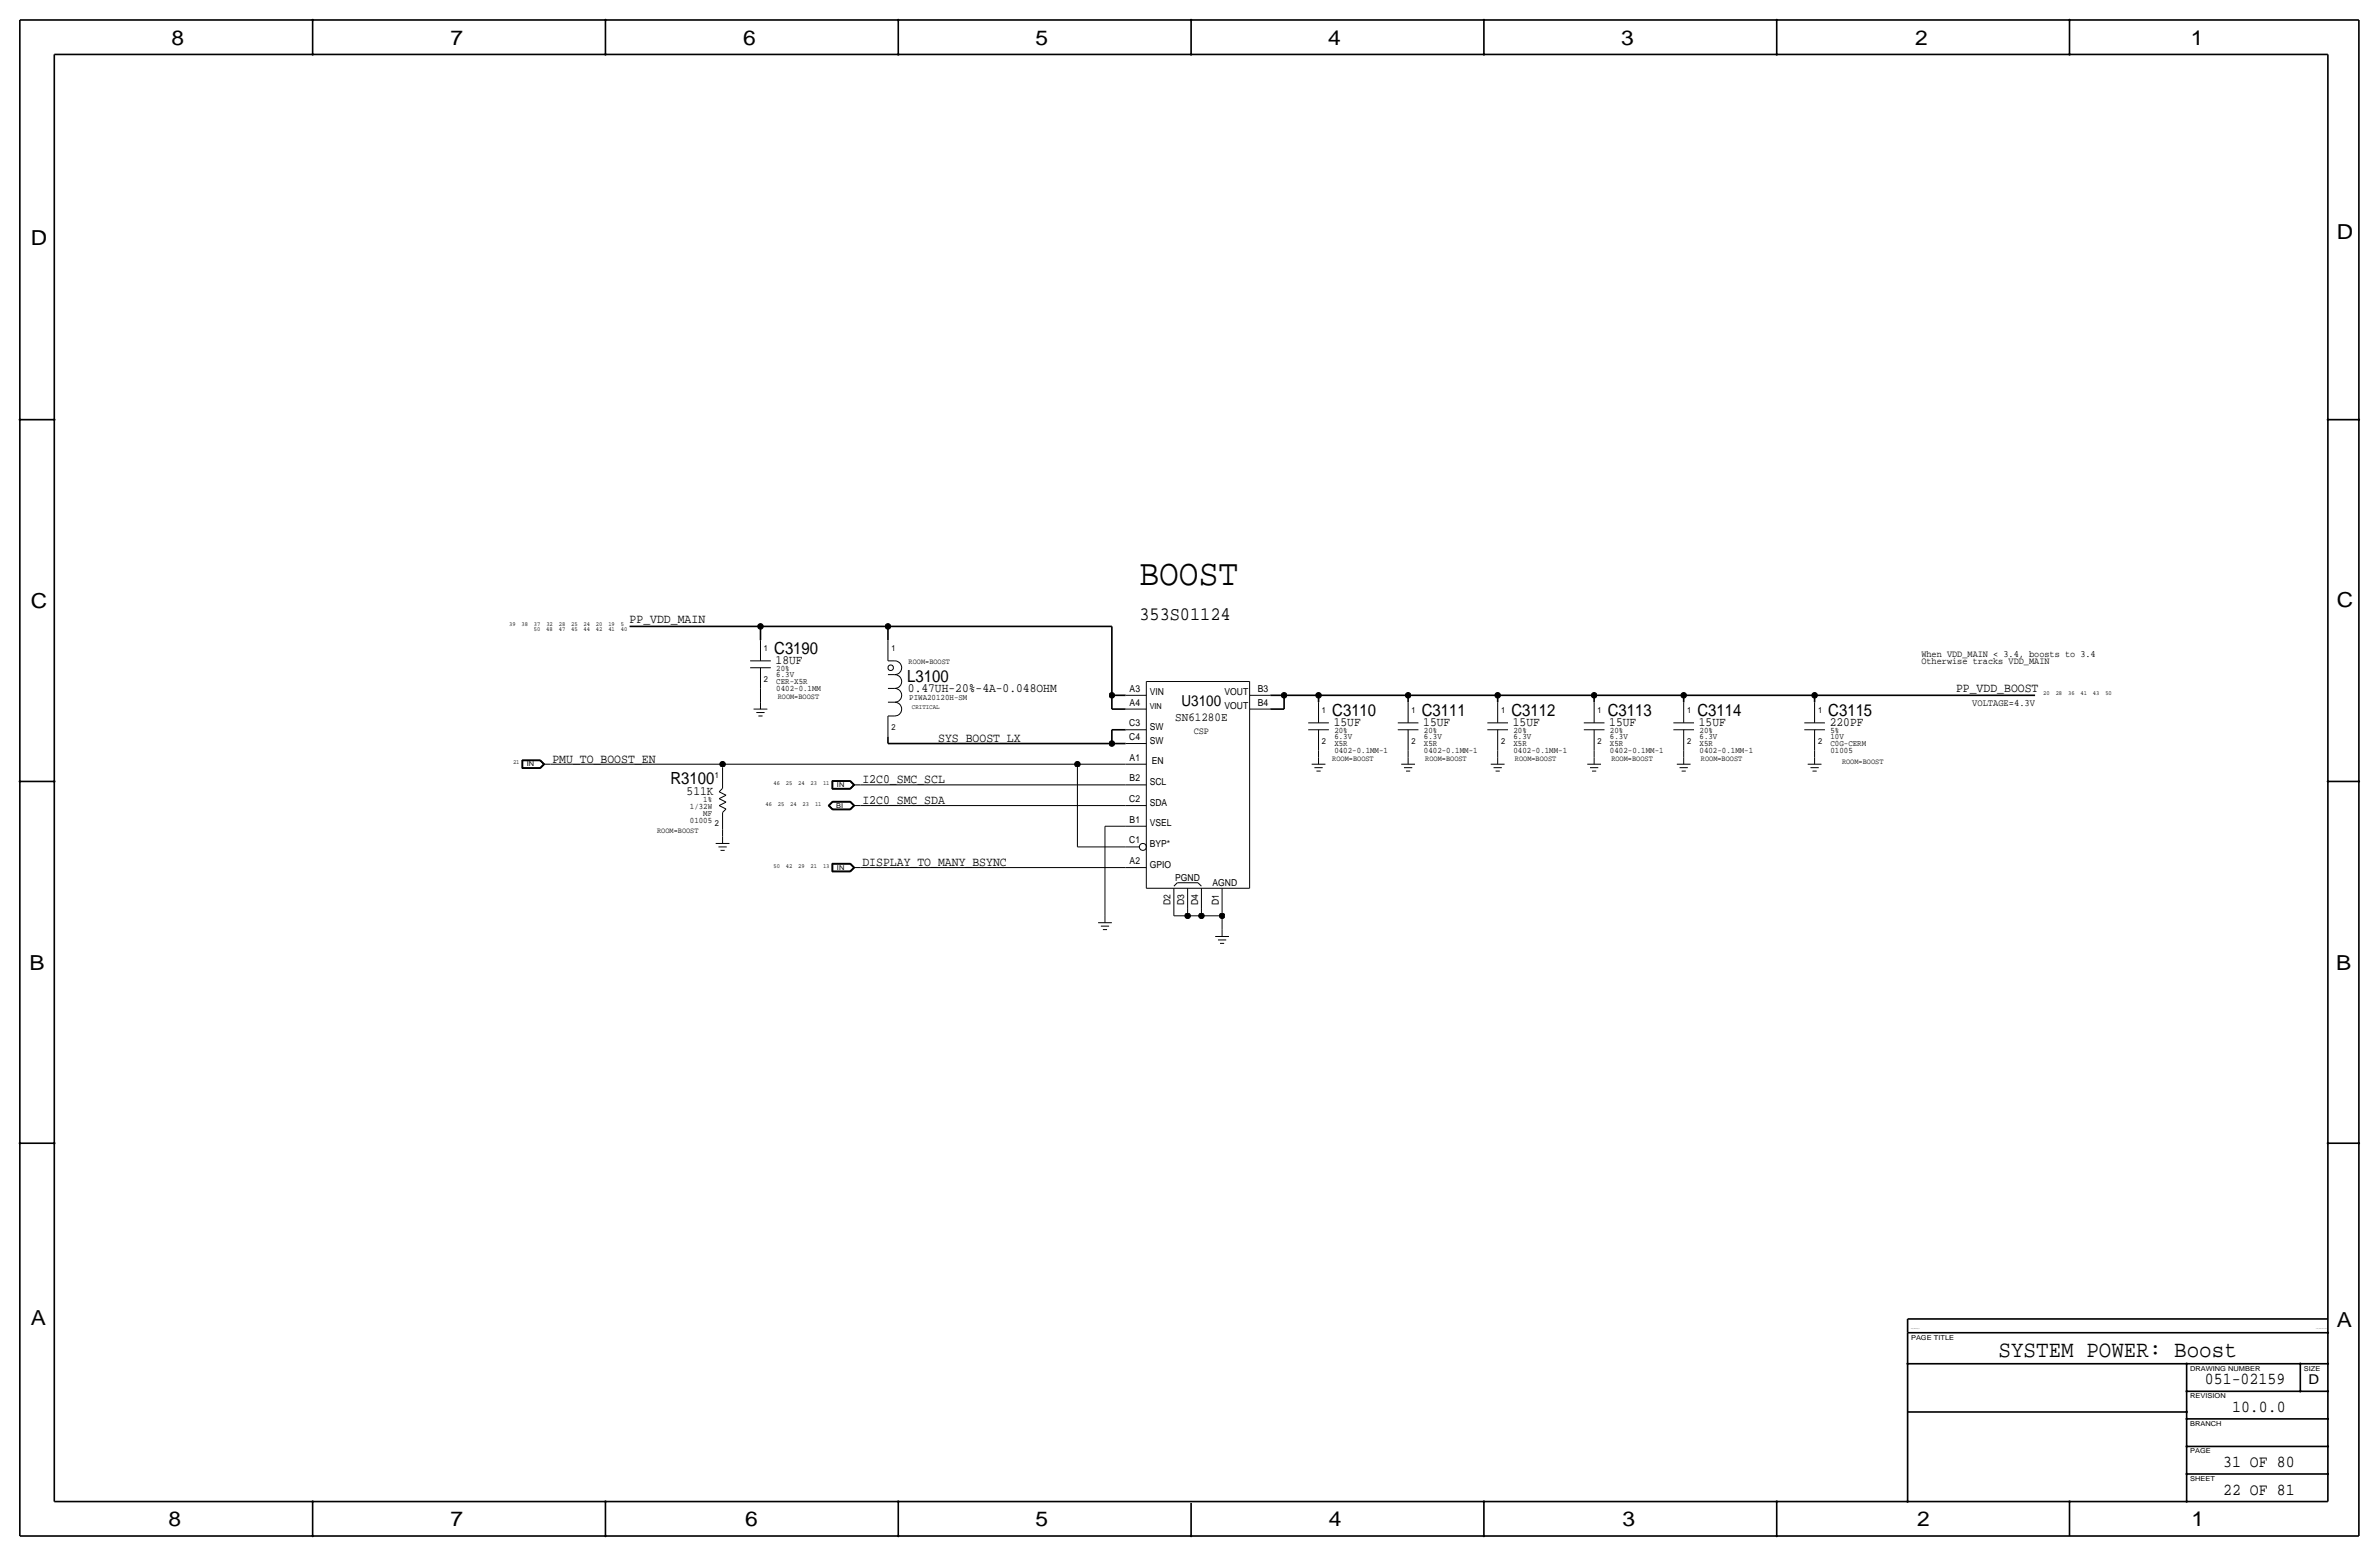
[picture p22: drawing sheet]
<svg xmlns="http://www.w3.org/2000/svg" width="877mm" height="574mm" viewBox="0 0 877 574" stroke-linecap="round" stroke-linejoin="round" font-family="sans-serif">
<defs><g id="words">
<text font-size="13.6" x="420.1" y="215.6">BOOST</text>
<text font-size="8.6" x="736.8" y="500.1">SYSTEM POWER: Boost</text>
<g font-size="7.6">
<text x="63.2" y="16.5">8</text>
<text x="166.1" y="16.5">7</text>
<text x="274" y="16.5">6</text>
<text x="381.7" y="16.5">5</text>
<text x="489.7" y="16.5">4</text>
<text x="597.6" y="16.5">3</text>
<text x="706.1" y="16.5">2</text>
<text x="807.7" y="16.5">1</text>
<text x="861.5" y="88.1">D</text>
<text x="11.4" y="90.4">D</text>
<text x="11.4" y="224.3">C</text>
<text x="861.5" y="223.8">C</text>
<text x="10.8" y="357.6">B</text>
<text x="861.3" y="357.4">B</text>
<text x="11.3" y="488.4">A</text>
<text x="861.5" y="489.2">A</text>
<text x="62.2" y="562.6">8</text>
<text x="166" y="562.6">7</text>
<text x="274.8" y="562.6">6</text>
<text x="381.7" y="562.6">5</text>
<text x="489.9" y="562.6">4</text>
<text x="598.1" y="562.6">3</text>
<text x="706.8" y="562.6">2</text>
<text x="807.9" y="562.6">1</text>
</g>
<text font-size="7" x="420.1" y="228.3">353S01124</text>
<g font-size="6.2">
<text x="285.4" y="241">C3190</text>
<text x="334.5" y="251.2">L3100</text>
<text x="491.2" y="263.9">C3110</text>
<text x="524.2" y="263.9">C3111</text>
<text x="557.2" y="263.9">C3112</text>
<text x="592.8" y="263.9">C3113</text>
<text x="625.8" y="263.9">C3114</text>
<text x="674" y="263.9">C3115</text>
<text x="247.1" y="289">R3100</text>
<text x="812.9" y="510.3">051-02159</text>
<text x="822.9" y="520.4">10.0.0</text>
<text x="819.6" y="540.8">31 OF 80</text>
<text x="819.6" y="550.9">22 OF 81</text>
</g>
<text font-size="5.6" x="435.6" y="260.1">U3100</text>
<text font-size="5" x="851.1" y="510.3">D</text>
<g font-size="4.7">
<text x="232.1" y="229.6">PP_VDD_MAIN</text>
<text x="286" y="244.9">18UF</text>
<text x="334.7" y="255">0.47UH-20%-4A-0.048OHM</text>
<text x="721.1" y="255">PP_VDD_BOOST</text>
<text x="491.7" y="267.7">15UF</text>
<text x="524.7" y="267.7">15UF</text>
<text x="557.7" y="267.7">15UF</text>
<text x="593.3" y="267.7">15UF</text>
<text x="626.3" y="267.7">15UF</text>
<text x="674.6" y="267.7">220PF</text>
<text x="345.9" y="273.5">SYS_BOOST_LX</text>
<text x="203.7" y="281.2">PMU_TO_BOOST_EN</text>
<text x="253.1" y="292.9">511K</text>
<text x="318" y="288.8">I2C0_SMC_SCL</text>
<text x="318" y="296.4">I2C0_SMC_SDA</text>
<text x="318" y="319.3">DISPLAY_TO_MANY_BSYNC</text>
</g>
<text font-size="4.5" x="433.3" y="265.7">SN61280E</text>
<text font-size="3.6" x="727.1" y="260.1">VOLTAGE=4.3V</text>
<g font-size="3.5">
<text x="708.4" y="242.3">When VDD_MAIN &lt; 3.4, boosts to 3.4</text>
<text x="708.4" y="244.8">Otherwise tracks VDD_MAIN</text>
<text x="416.5" y="255">A3</text>
<text x="423.9" y="256.3">VIN</text>
<text x="451.4" y="256.3">VOUT</text>
<text x="463.8" y="255">B3</text>
<text x="416.5" y="260.1">A4</text>
<text x="451.4" y="261.4">VOUT</text>
<text x="463.8" y="260.1">B4</text>
<text x="416.3" y="267.7">C3</text>
<text x="423.9" y="269">SW</text>
<text x="416.3" y="272.8">C4</text>
<text x="423.9" y="274.1">SW</text>
<text x="440.1" y="270.5">CSP</text>
<text x="416.5" y="280.4">A1</text>
<text x="424.6" y="281.7">EN</text>
<text x="416.5" y="288">B2</text>
<text x="423.9" y="289.3">SCL</text>
<text x="416.3" y="295.6">C2</text>
<text x="423.9" y="296.9">SDA</text>
<text x="416.5" y="303.3">B1</text>
<text x="423.9" y="304.5">VSEL</text>
<text x="416.3" y="310.9">C1</text>
<text x="423.9" y="312.2">BYP*</text>
<text x="416.5" y="318.5">A2</text>
<text x="423.9" y="319.8">GPIO</text>
<text x="433.3" y="324.9">PGND</text>
<text x="447" y="326.6">AGND</text>
<text x="431.5" y="333.7" transform="rotate(-90 431.5 333.7)">D2</text>
<text x="436.6" y="333.7" transform="rotate(-90 436.6 333.7)">D3</text>
<text x="441.7" y="333.7" transform="rotate(-90 441.7 333.7)">D4</text>
<text x="449.3" y="333.7" transform="rotate(-90 449.3 333.7)">D1</text>
</g>
<g font-size="3.1">
<text x="281.6" y="239.8">1</text>
<text x="328.6" y="239.8">1</text>
<text x="281.6" y="251.2">2</text>
<text x="286.2" y="249.7">6.3V</text>
<text x="286.2" y="247.4">20%</text>
<text x="286.2" y="252.2">CER-X5R</text>
<text x="286.2" y="254.8">0402-0.1MM</text>
<text x="335.2" y="258.1">PIWA20120H-SM</text>
<text x="487.4" y="262.6">1</text>
<text x="520.4" y="262.6">1</text>
<text x="553.4" y="262.6">1</text>
<text x="589" y="262.6">1</text>
<text x="622" y="262.6">1</text>
<text x="670.3" y="262.6">1</text>
<text x="328.6" y="269">2</text>
<text x="487.4" y="274.1">2</text>
<text x="491.9" y="270.3">20%</text>
<text x="491.9" y="275.1">X5R</text>
<text x="491.9" y="272.5">6.3V</text>
<text x="520.4" y="274.1">2</text>
<text x="525" y="270.3">20%</text>
<text x="525" y="275.1">X5R</text>
<text x="525" y="272.5">6.3V</text>
<text x="553.4" y="274.1">2</text>
<text x="558" y="270.3">20%</text>
<text x="558" y="275.1">X5R</text>
<text x="558" y="272.5">6.3V</text>
<text x="589" y="274.1">2</text>
<text x="593.5" y="270.3">20%</text>
<text x="593.5" y="275.1">X5R</text>
<text x="593.5" y="272.5">6.3V</text>
<text x="622" y="274.1">2</text>
<text x="626.6" y="270.3">20%</text>
<text x="626.6" y="275.1">X5R</text>
<text x="626.6" y="272.5">6.3V</text>
<text x="670.3" y="274.1">2</text>
<text x="674.8" y="272.5">10V</text>
<text x="674.8" y="270.3">5%</text>
<text x="674.8" y="275.1">C0G-CERM</text>
<text x="491.9" y="277.6">0402-0.1MM-1</text>
<text x="525" y="277.6">0402-0.1MM-1</text>
<text x="558" y="277.6">0402-0.1MM-1</text>
<text x="593.5" y="277.6">0402-0.1MM-1</text>
<text x="626.6" y="277.6">0402-0.1MM-1</text>
<text x="674.8" y="277.6">01005</text>
<text x="263.6" y="286.8">1</text>
<text x="254.3" y="298.2">1/32W</text>
<text x="259.3" y="295.7">1%</text>
<text x="254.3" y="303.3">01005</text>
<text x="259.3" y="300.7">MF</text>
<text x="263.6" y="304.5">2</text>
</g>
<text font-size="3" x="423.9" y="261.4">VIN</text>
<g font-size="2.9">
<text x="335" y="244.9">ROOM=BOOST</text>
<text x="286.7" y="257.6">ROOM=BOOST</text>
<text x="491.2" y="280.4">ROOM=BOOST</text>
<text x="525.5" y="280.4">ROOM=BOOST</text>
<text x="558.5" y="280.4">ROOM=BOOST</text>
<text x="594.1" y="280.4">ROOM=BOOST</text>
<text x="627.1" y="280.4">ROOM=BOOST</text>
<text x="679.1" y="281.7">ROOM=BOOST</text>
<text x="242.3" y="307.1">ROOM=BOOST</text>
</g>
<g font-size="2.5">
<text x="194.3" y="282.4">IN</text>
<text x="308.6" y="290.1">IN</text>
<text x="308.3" y="297.7">BI</text>
<text x="308.6" y="320.5">IN</text>
<text x="704.5" y="493.8">PAGE TITLE</text>
<text x="807.4" y="505.2">DRAWING NUMBER</text>
<text x="849.3" y="505.2">SIZE</text>
<text x="807.4" y="515.4">REVISION</text>
<text x="807.4" y="525.5">BRANCH</text>
<text x="807.4" y="535.7">PAGE</text>
<text x="807.4" y="545.8">SHEET</text>
</g>
<text font-size="2.4" x="336.2" y="261.4">CRITICAL</text>
<g font-size="2.3">
<text x="187.7" y="230.9">39</text>
<text x="192.3" y="230.9">38</text>
<text x="196.8" y="232.7">50</text>
<text x="196.8" y="230.9">37</text>
<text x="201.4" y="232.7">48</text>
<text x="201.4" y="230.9">32</text>
<text x="206" y="232.7">47</text>
<text x="206" y="230.9">28</text>
<text x="210.6" y="232.7">45</text>
<text x="210.6" y="230.9">25</text>
<text x="215.1" y="232.7">44</text>
<text x="215.1" y="230.9">24</text>
<text x="219.7" y="232.7">42</text>
<text x="219.7" y="230.9">20</text>
<text x="224.3" y="232.7">41</text>
<text x="224.3" y="230.9">19</text>
<text x="228.9" y="232.7">40</text>
<text x="228.9" y="230.9">5</text>
<text x="753.3" y="256.3">20</text>
<text x="757.9" y="256.3">28</text>
<text x="762.5" y="256.3">36</text>
<text x="767" y="256.3">41</text>
<text x="771.6" y="256.3">43</text>
<text x="776.2" y="256.3">50</text>
<text x="189.1" y="281.7">21</text>
<text x="285.1" y="289.3">46</text>
<text x="289.7" y="289.3">25</text>
<text x="294.3" y="289.3">24</text>
<text x="298.9" y="289.3">23</text>
<text x="303.4" y="289.3">11</text>
<text x="282.2" y="296.9">46</text>
<text x="286.8" y="296.9">25</text>
<text x="291.3" y="296.9">24</text>
<text x="295.9" y="296.9">23</text>
<text x="300.5" y="296.9">11</text>
<text x="285.1" y="319.8">50</text>
<text x="289.7" y="319.8">42</text>
<text x="294.3" y="319.8">29</text>
<text x="298.9" y="319.8">21</text>
<text x="303.4" y="319.8">13</text>
</g>
<g font-size=".4">
<text x="704.5" y="490">SYNC_MASTER=sync</text>
<text x="853.9" y="490">SYNC_DATE=04/14/2017</text>
</g>
</g></defs>
<g fill="none" stroke="#000" stroke-width=".37">
<path d="M280.4 236v7.6zM327.4 236v7.6zM276.6 243.6h7.6zM276.6 246.1h7.6zM280.4 253.7v5.1zM280.4 246.1v7.6zM280.4 258.8v2.6zM327.4 248.7h2.5zM327.4 253.7h2.5zM327.4 258.8h2.5zM327.4 243.6h2.5zM329.9 243.6a2.54 2.54 0 0 1 2.5 2.5 2.54 2.54 0 0 1-2.5 2.6 2.54 2.54 0 0 1 2.5 2.5 2.54 2.54 0 0 1-2.5 2.5 2.54 2.54 0 0 1 2.5 2.6 2.54 2.54 0 0 1-2.5 2.5 2.54 2.54 0 0 1 2.5 2.6 2.54 2.54 0 0 1-2.5 2.5"/>
<path d="M415 256.3h7.6zM422.6 251.2h38.1zM422.6 251.2v76.2zM460.7 251.2v76.2zM460.7 256.3h7.6zM486.1 258.8v7.6zM519.1 258.8v7.6zM552.1 258.8v7.6zM587.7 258.8v7.6zM620.7 258.8v7.6zM669 258.8v7.6zM277.8 261.4h5.1z"/>
<path d="M278.8 262.6h3.1zM279.6 263.9h1.5zM327.4 263.9v7.6zM327.4 263.9h2.5zM415 269h7.6zM415 274.1h7.6zM415 261.4h7.6zM460.7 261.4h7.6zM482.3 269h7.6zM482.3 266.4h7.6zM486.1 276.6v2.5zM486.1 269v7.6z"/>
<path d="M486.1 279.1v2.6zM515.3 269h7.6zM515.3 266.4h7.6zM519.1 276.6v2.5zM519.1 279.1v2.6zM519.1 269v7.6zM548.3 269h7.7zM548.3 266.4h7.7zM552.1 276.6v2.5zM552.1 269v7.6zM552.1 279.1v2.6zM583.9 269h7.6z"/>
<path d="M583.9 266.4h7.6zM587.7 276.6v2.5zM587.7 279.1v2.6zM587.7 269v7.6zM616.9 269h7.6zM616.9 266.4h7.6zM620.7 276.6v2.5zM620.7 279.1v2.6zM620.7 269v7.6zM665.2 269h7.6zM665.2 266.4h7.6zM669 276.6v2.5z"/>
<path d="M669 269v7.6zM669 279.1v2.6zM192.4 280.1v3.2zM192.4 283.3h6.8zM192.4 280.1h6.8zM192.5 280.2v3zM192.5 283.2h6.7zM192.5 280.2h6.7zM192.6 280.3v2.8zM192.6 283.1h6.5zM192.6 280.3h6.5zM192.7 280.4v2.6z"/>
<path d="M192.7 283h6.4zM192.7 280.4h6.4zM199.1 280.4l1.3 1.3zM199.1 283l1.3-1.3zM199.1 283.1l1.4-1.4zM199.1 280.3l1.4 1.4zM199.2 280.2l1.5 1.5zM199.2 283.2l1.5-1.5zM199.2 280.1l1.6 1.6zM199.2 283.3l1.6-1.6zM200.4 281.7h2.5zM202.9 281.7h63.5z"/>
<path d="M265.1 291.8l1.3-1.2zM265.1 291.8l2.6 1.3zM265.1 296.9l2.6 1.3zM265.1 294.4l2.6 1.3zM265.1 296.9l2.6-1.2zM265.1 294.4l2.6-1.3zM266.4 281.7h130.8zM266.4 281.7v1.3zM266.4 283v7.6zM266.4 299.5v6.3zM267.7 298.2l-1.3 1.3zM305.3 296.9l1.6 1.6z"/>
<path d="M305.3 296.9l1.6-1.5zM305.5 296.9l1.4 1.5zM305.5 296.9l1.4-1.4zM305.6 296.9l1.4-1.3zM305.6 296.9l1.4 1.4zM305.8 296.9l1.2 1.3zM305.8 296.9l1.2-1.2zM306.7 287.7v3.2zM306.7 290.9h6.8zM306.7 287.7h6.8zM306.8 287.8v3zM306.8 290.8h6.7z"/>
<path d="M306.8 287.8h6.7zM306.9 298.5h6.6zM306.9 295.4h6.6zM306.9 298.4h6.6zM306.9 287.9v2.8zM306.9 290.7h6.5zM306.9 287.9h6.5zM306.9 295.5h6.6zM307 295.6h6.4zM307 298.3h6.4zM307 295.7h6.4zM307 288h6.4z"/>
<path d="M307 298.2h6.4zM307 288v2.6zM307 290.6h6.4zM313.4 295.7l1.3 1.2zM313.4 288l1.3 1.3zM313.4 298.2l1.3-1.3zM313.4 290.6l1.3-1.3zM313.4 298.3l1.4-1.4zM313.4 290.7l1.4-1.4zM313.4 295.6l1.4 1.3zM313.4 287.9l1.4 1.4zM313.5 295.5l1.5 1.4z"/>
<path d="M313.5 287.8l1.5 1.5zM313.5 298.4l1.5-1.5zM313.5 290.8l1.5-1.5zM313.5 295.4l1.6 1.5zM313.5 287.7l1.6 1.6zM313.5 298.5l1.6-1.6zM313.5 290.9l1.6-1.6zM314.7 296.9h2.5zM314.7 289.3h2.5zM317.2 289.3h97.8zM317.2 296.9h97.8zM397.2 281.7h17.8z"/>
<path d="M397.2 281.7v30.5zM415 289.3h7.6zM415 281.7h7.6zM415 296.9h7.6zM483.6 281.7h5zM484.6 283h3zM485.3 284.2h1.6zM516.6 281.7h5.1zM517.6 283h3.1zM518.4 284.2h1.5zM549.6 281.7h5.1zM550.6 283h3.1z"/>
<path d="M551.4 284.2h1.5zM585.2 281.7h5zM586.2 283h3zM586.9 284.2h1.6zM618.2 281.7h5.1zM619.2 283h3.1zM620 284.2h1.5zM666.4 281.7h5.1zM667.5 283h3zM668.2 284.2h1.5zM263.9 310.9h5zM264.9 312.2h3z"/>
<path d="M265.6 313.4h1.6zM266.4 305.8v2.6zM266.4 308.4v2.5zM306.7 318.2v3.2zM306.7 318.2h6.8zM306.8 318.3v3zM306.8 318.3h6.7zM306.9 318.4v2.8zM306.9 318.4h6.5zM307 318.5h6.4zM307 318.5v2.6zM313.4 318.5l1.3 1.3z"/>
<path d="M313.4 318.4l1.4 1.4zM313.5 318.3l1.5 1.5zM313.5 318.2l1.6 1.6zM314.7 319.8h2.5zM317.2 319.8h97.8zM397.2 312.2h17.8zM407.4 304.5h7.6zM407.4 304.5v33.1zM415 312.2h5.1zM415 319.8h7.6zM415 304.5h7.6zM306.7 321.4h6.8z"/>
<path d="M306.8 321.3h6.7zM306.9 321.2h6.5zM307 321.1h6.4zM313.4 321.1l1.3-1.3zM313.4 321.2l1.4-1.4zM313.5 321.3l1.5-1.5zM313.5 321.4l1.6-1.6zM407.4 337.6v2.5zM422.6 327.4h38.1zM432.8 335v2.6zM432.8 337.6h5zM432.8 327.4v7.6z"/>
<path d="M432.8 326.6l1.2-1.2zM434 325.4h7.7zM437.8 335v2.6zM437.8 327.4v7.6zM437.8 337.6h5.1zM441.7 325.4l1.2 1.2zM442.9 337.6h7.6zM442.9 335v2.6zM442.9 327.4v7.6zM450.5 335v2.6zM450.5 337.6v5zM450.5 327.4v7.6z"/>
<path d="M404.8 340.1h5.1zM405.8 341.4h3.1zM406.6 342.6h1.5zM448 345.2h5.1zM449 346.5h3.1zM449.8 347.7h1.5zM450.5 342.6v2.6z"/>
<circle cx="328.4" cy="246.1" r="1.02"/>
<circle cx="421.3" cy="312.2" r="1.28"/>
</g>
<g fill="none" stroke="#000" stroke-width=".6" stroke-linecap="butt">
<path d="M7.3 7.4v558.8zM7.3 7.4h862.3zM115.3 7.4v12.7zM223.2 7.4v12.7zM331.2 7.4v12.7zM439.1 7.4v12.7zM547.1 7.4v12.7zM655 7.4v12.7zM763 7.4v12.7zM869.6 7.4v558.8zM20 20.1v533.4zM20 20.1h838.2z"/>
<path d="M858.2 20.1v533.4zM7.3 154.7h12.7zM858.2 154.7h11.4zM232.1 230.9h48.3zM280.4 230.9h47zM280.4 230.9v5.1zM327.4 230.9v5.1zM327.4 230.9h82.5zM409.9 230.9v25.4zM409.9 256.3v5.1zM409.9 256.3h5.1zM468.3 256.3h5.1z"/>
<path d="M473.4 256.3v5.1zM473.4 256.3h12.7zM486.1 256.3h33zM486.1 256.3v2.5zM519.1 256.3h33zM519.1 256.3v2.5zM552.1 256.3h35.6zM552.1 256.3v2.5zM587.7 256.3h33zM587.7 256.3v2.5zM620.7 256.3h48.3zM620.7 256.3v2.5z"/>
<path d="M669 256.3h81.3zM669 256.3v2.5zM327.4 271.5v2.6zM327.4 274.1h82.5zM409.9 274.1h5.1zM409.9 269v5.1zM409.9 261.4h5.1zM409.9 269h5.1zM468.3 261.4h5.1zM7.3 288h12.7zM858.2 288h11.4zM7.3 421.4h12.7z"/>
<path d="M858.2 421.4h11.4zM703.3 491.2h154.9zM703.3 486.2v5zM703.3 486.2h154.9zM703.3 491.2v62.3zM703.3 502.7h154.9zM806.1 502.7v50.8zM806.1 512.8h52.1zM848.1 502.7v10.1zM703.3 520.4h102.8zM806.1 533.1h52.1zM806.1 523h52.1z"/>
<path d="M20 553.5h838.2zM115.3 553.5v12.7zM223.2 553.5v12.7zM331.2 553.5v12.7zM439.1 554v12.2zM547.1 553.5v12.7zM655 553.5v12.7zM763 553.5v12.7zM806.1 543.3h52.1zM7.3 566.2h862.3z"/>
</g>
<g fill="#000" stroke="#000" stroke-width=".37">
<path d="M115.1 7.2h.4v.3h-.4zM115.1 19.9h.4v.3h-.4zM223 7.2h.4v.3h-.4zM223 19.9h.4v.3h-.4zM331 19.9h.4v.3h-.4zM331 7.2h.4v.3h-.4zM438.9 7.2h.4v.3h-.4zM438.9 19.9h.4v.3h-.4zM546.9 7.2h.4v.3h-.4zM546.9 19.9h.4v.3h-.4zM654.8 19.9h.4v.3h-.4zM654.8 7.2h.4v.3h-.4z"/>
<path d="M762.8 19.9h.4v.3h-.4zM762.8 7.2h.4v.3h-.4zM7.1 154.5h.4v.4h-.4zM19.8 154.5h.4v.4h-.4zM858 154.5h.4v.4h-.4zM869.5 154.5h.3v.4h-.3zM7.1 287.9h.4v.3h-.4zM19.8 287.9h.4v.3h-.4zM858 287.9h.4v.3h-.4zM869.5 287.9h.3v.3h-.3zM7.1 421.2h.4v.4h-.4zM19.8 421.2h.4v.4h-.4z"/>
<path d="M858 421.2h.4v.4h-.4zM869.5 421.2h.3v.4h-.3zM858 491.1h.4v.3h-.4zM703.1 502.5h.4v.3h-.4zM806 502.5h.3v.3h-.3zM806 512.7h.3v.3h-.3zM847.9 512.7h.3v.3h-.3zM847.9 502.5h.3v.3h-.3zM858 502.5h.4v.3h-.4zM858 512.7h.4v.3h-.4zM806 520.3h.3v.3h-.3zM806 522.8h.3v.4h-.3z"/>
<path d="M806 533h.3v.3h-.3zM858 522.8h.4v.4h-.4zM858 533h.4v.3h-.4zM115.1 553.3h.4v.3h-.4zM223 553.3h.4v.3h-.4zM331 553.3h.4v.3h-.4zM546.9 553.3h.4v.3h-.4zM654.8 553.3h.4v.3h-.4zM703.1 553.3h.4v.3h-.4zM762.8 553.3h.4v.3h-.4zM806 543.1h.3v.4h-.3zM806 553.3h.3v.3h-.3z"/>
<path d="M858 543.1h.4v.4h-.4zM115.1 566h.4v.3h-.4zM223 566h.4v.3h-.4zM331 566h.4v.3h-.4zM438.9 566h.4v.3h-.4zM546.9 566h.4v.3h-.4zM654.8 566h.4v.3h-.4z"/>
<circle cx="280.4" cy="230.9" r="1.02"/>
<circle cx="327.4" cy="230.9" r="1.02"/>
<circle cx="409.9" cy="256.3" r="1.02"/>
<circle cx="473.4" cy="256.3" r="1.02"/>
<circle cx="486.1" cy="256.3" r="1.02"/>
<circle cx="519.1" cy="256.3" r="1.02"/>
<circle cx="552.1" cy="256.3" r="1.02"/>
<circle cx="587.7" cy="256.3" r="1.02"/>
<circle cx="620.7" cy="256.3" r="1.02"/>
<circle cx="669" cy="256.3" r="1.02"/>
<circle cx="409.9" cy="274.1" r="1.02"/>
<circle cx="266.4" cy="281.7" r="1.02"/>
<circle cx="397.2" cy="281.7" r="1.02"/>
<circle cx="437.8" cy="337.6" r="1.02"/>
<circle cx="442.9" cy="337.6" r="1.02"/>
<circle cx="450.5" cy="337.6" r="1.02"/>
</g>
<use href="#words"/>
</svg>
